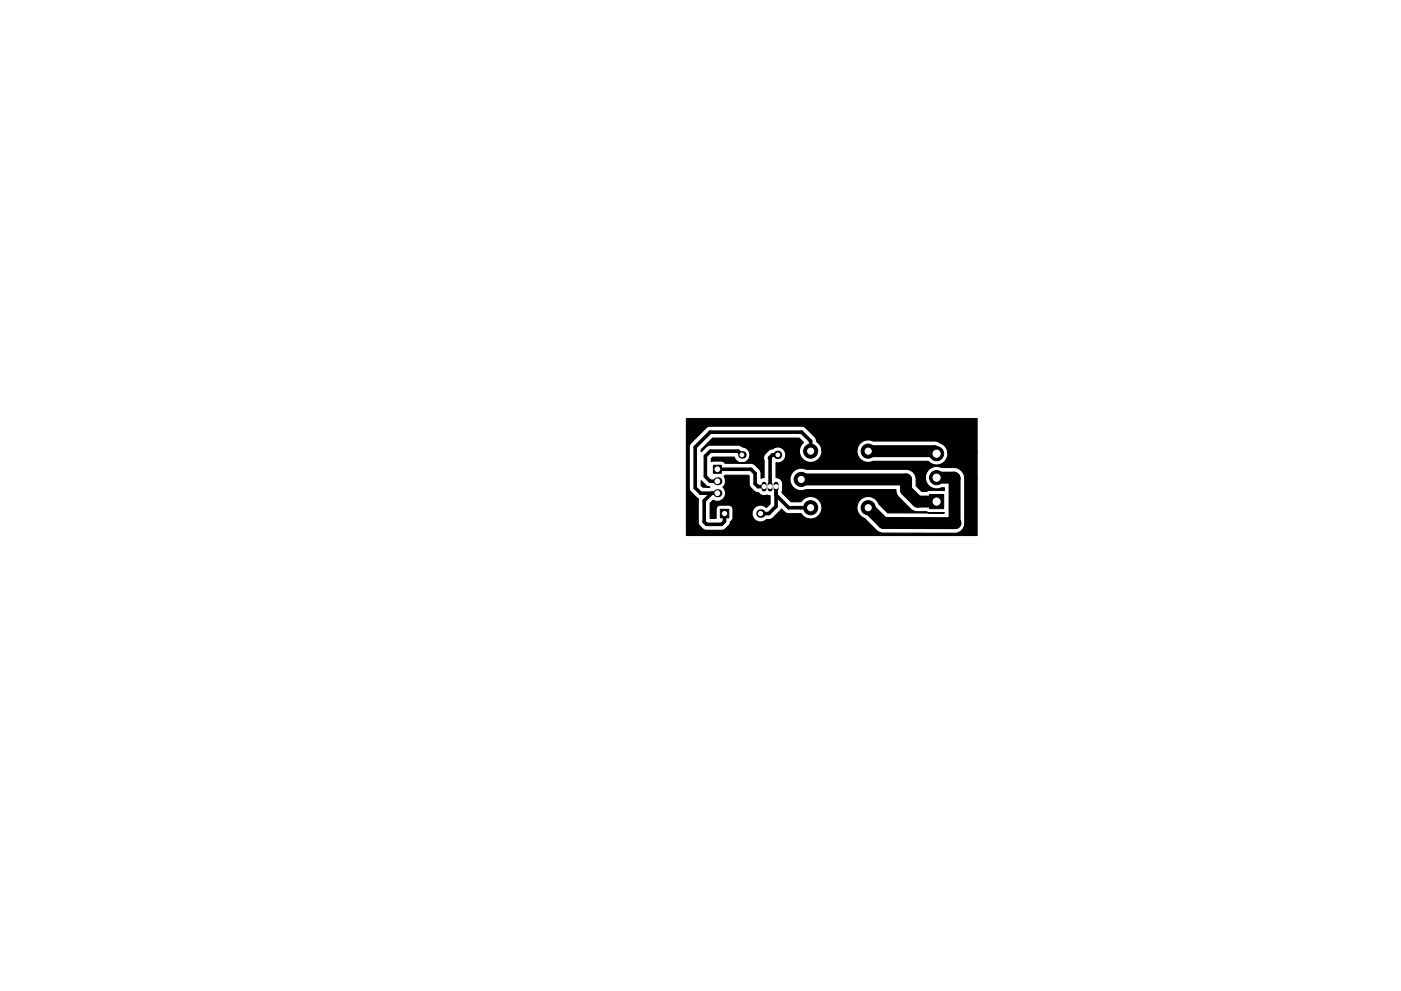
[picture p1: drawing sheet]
<svg xmlns="http://www.w3.org/2000/svg" width="297mm" height="210mm" viewBox="0 0 297 210" stroke-linecap="round" stroke-linejoin="round" font-family="sans-serif">
<g fill="#000" stroke="#000" stroke-width=".21">
<path d="M152.7 108.1h1.8v1.8h-1.8zM151.2 98.7h1.7v1.7h-1.7zM197.1 104.9h3v3h-3z"/>
<circle cx="164.9" cy="96.5" r=".8"/>
<circle cx="171.9" cy="95.7" r="1.5"/>
<circle cx="184.1" cy="95.7" r="1.5"/>
<circle cx="198.6" cy="96.3" r="1.5"/>
<circle cx="169.9" cy="101.7" r="1.5"/>
<circle cx="171.9" cy="107.7" r="1.5"/>
<circle cx="184.1" cy="107.7" r="1.5"/>
<circle cx="198.6" cy="101.3" r="1.5"/>
</g>
<path d="M162 102.7v1.1M163.3 102.7v1.1M164.5 102.7v1.1" fill="none" stroke="#000" stroke-width="1"/>
<g fill="#000">
<circle cx="157.3" cy="96.5" r=".8"/>
<circle cx="152.1" cy="104.6" r=".85"/>
<circle cx="152.1" cy="102.1" r=".85"/>
<circle cx="161.2" cy="109" r=".9"/>
<circle cx="202.4" cy="111" r="1.27"/>
</g>
<path d="M152.1 99.6h7.1l.9 .9v2.1l.6 .6h1.3M157.3 96.5l-.8-.8h-5.9l-1 1.1v4.3l1 1h1.5M164.9 96.5h-1.1l-.7 .7 .2 .1v5.9M171.9 95.7v-2.1l-1.9-1.9h-19.4l-3.2 3.2v8.6l1.1 1.1h3.6M150.9 104.6l-1.6 1.6v4.5l.5 .5h3.2l.6-.6v-1.6M164.5 105l2.7 2.7h4.7M164.5 103.2v4.2l-1.5 1.6h-1.8" fill="none" stroke="#000" stroke-width=".76"/>
<path d="M184.1 95.7h13.9l.6 .6M169.9 101.7h22.2v2.3l2.4 2.4h4.1M198.6 101.3h3.7l.1 .2v9.5h-15.1l-3.2-3.3" fill="none" stroke="#000" stroke-width="2.5"/>
<path d="M145.5 88.8h61.7v7.2h-6.2l-.1-.4a3.4 3.4 0 0 0-2.8-2h-13a2.39 2.39 0 0 0-3.4 1.9h-7.4l-.3-.9-.9-.9-.2-.8-2-2.1-.7-.4-20.1 .1-3.6 3.5-.4 .9v8.8l.4 .7 1.6 1.4v5.4a2.85 2.85 0 0 0 1.5 1.3l3.9-.1 1-.9 .4-.8 .4-.3 .1-.5v-1.8l-.1-.5-.6-.4h-2a.89 .89 0 0 0-.9 .9v1.9h-1.2v-3.2l.7-.6a1.74 1.74 0 0 0 2.2-.5 1.74 1.74 0 0 0-.2-2.3 1.89 1.89 0 0 0 .3-2.4l.1-.2h5l.1 .2 .1 2.1 1.3 1.3a.96 .96 0 0 1 1 .5l.5 .3 .9-.2 .7 .2v1.7l-.8 .8-.1-.1a1.8 1.8 0 0 0-2.5 .2 1.8 1.8 0 0 0 .1 2.5 1.8 1.8 0 0 0 2.5-.1h.8l.4-.2 2-2 .8 .8 .5 .2h2.9l.1 .2a2.4 2.4 0 0 0 3.6 .2 2.4 2.4 0 0 0-.2-3.5 2.4 2.4 0 0 0-3.5 .6h-2.2l-1.9-2 .2-.7a2.59 2.59 0 0 0-.3-1.9l-.4-.4-.8-.2v-3.1a1.71 1.71 0 0 0 2-2.2 1.71 1.71 0 0 0-2.8-.8l-.6 .3-.8 .7a1.25 1.25 0 0 0-.3 1.5v3.6l-.6 .2-.1-1.3-.1-.5-1.5-1.3-6-.1-.3-.3-.5-.2-2.1 .1v-.6l.3-.3h4.6a1.7 1.7 0 0 0 2.9 .6 1.7 1.7 0 0 0-1.2-2.8l-.9-.4-6.1 .1-.7 .3-1 1.1v-.5l2.4-2.4h18.3l.9 .9a2.4 2.4 0 0 0 .7 4 2.4 2.4 0 0 0 3.3-2.4h7.4v.5a2.39 2.39 0 0 0 3.4 1.9h11.7l.3 .2a2.4 2.4 0 0 0 2.6 .3 2.4 2.4 0 0 0 1.3-2.4h6.2v5.5h-2.6l-.1-.2a2.36 2.36 0 0 0-2.3-2.1h-2.6l-.3-.2a2.4 2.4 0 0 0-3.1 2.5 2.4 2.4 0 0 0 3.4 2h.6v.5h-3.1l-.6 .3h-1.1l-1.1-1.2v-1.4a2.15 2.15 0 0 0-2.3-2.1h-21.1l-.3-.2a2.4 2.4 0 0 0-3.1 2.5 2.4 2.4 0 0 0 3.4 2l19 .1a2.21 2.21 0 0 0 .7 1.6l2.4 2.4 .7 .4 .8 .2h2l.6 .2h3.1h-12l-1.9-1.9a2.39 2.39 0 0 0-3.9-.9 2.39 2.39 0 0 0 .9 4l2.5 2.5 1.1 .6 15.5 .1 .8-.2 1-.8 .3-.8 .1-9.9h2.6v12.1h-61.7zM148.7 102l1.2 1.2 .6 .2h-1.4l-.4-.4z" fill="#000" stroke="#000" stroke-width=".25"/>
<g fill="#fff" stroke="#fff" stroke-width=".21">
<circle cx="169.9" cy="101.7" r=".65"/>
<circle cx="171.9" cy="107.7" r=".65"/>
<circle cx="184.1" cy="107.7" r=".65"/>
<circle cx="184.1" cy="95.7" r=".65"/>
<circle cx="171.9" cy="95.7" r=".65"/>
<circle cx="162" cy="103.2" r=".42"/>
<circle cx="163.3" cy="103.2" r=".42"/>
<circle cx="164.5" cy="103.2" r=".42"/>
<circle cx="161.2" cy="109" r=".45"/>
<circle cx="153.6" cy="109" r=".45"/>
<circle cx="198.6" cy="96.3" r=".76"/>
<circle cx="198.6" cy="101.3" r=".76"/>
<circle cx="198.6" cy="106.4" r=".76"/>
<circle cx="152.1" cy="104.6" r=".5"/>
<circle cx="152.1" cy="102.1" r=".5"/>
<circle cx="152.1" cy="99.6" r=".5"/>
<circle cx="157.3" cy="96.5" r=".4"/>
<circle cx="164.9" cy="96.5" r=".4"/>
</g>
</svg>
